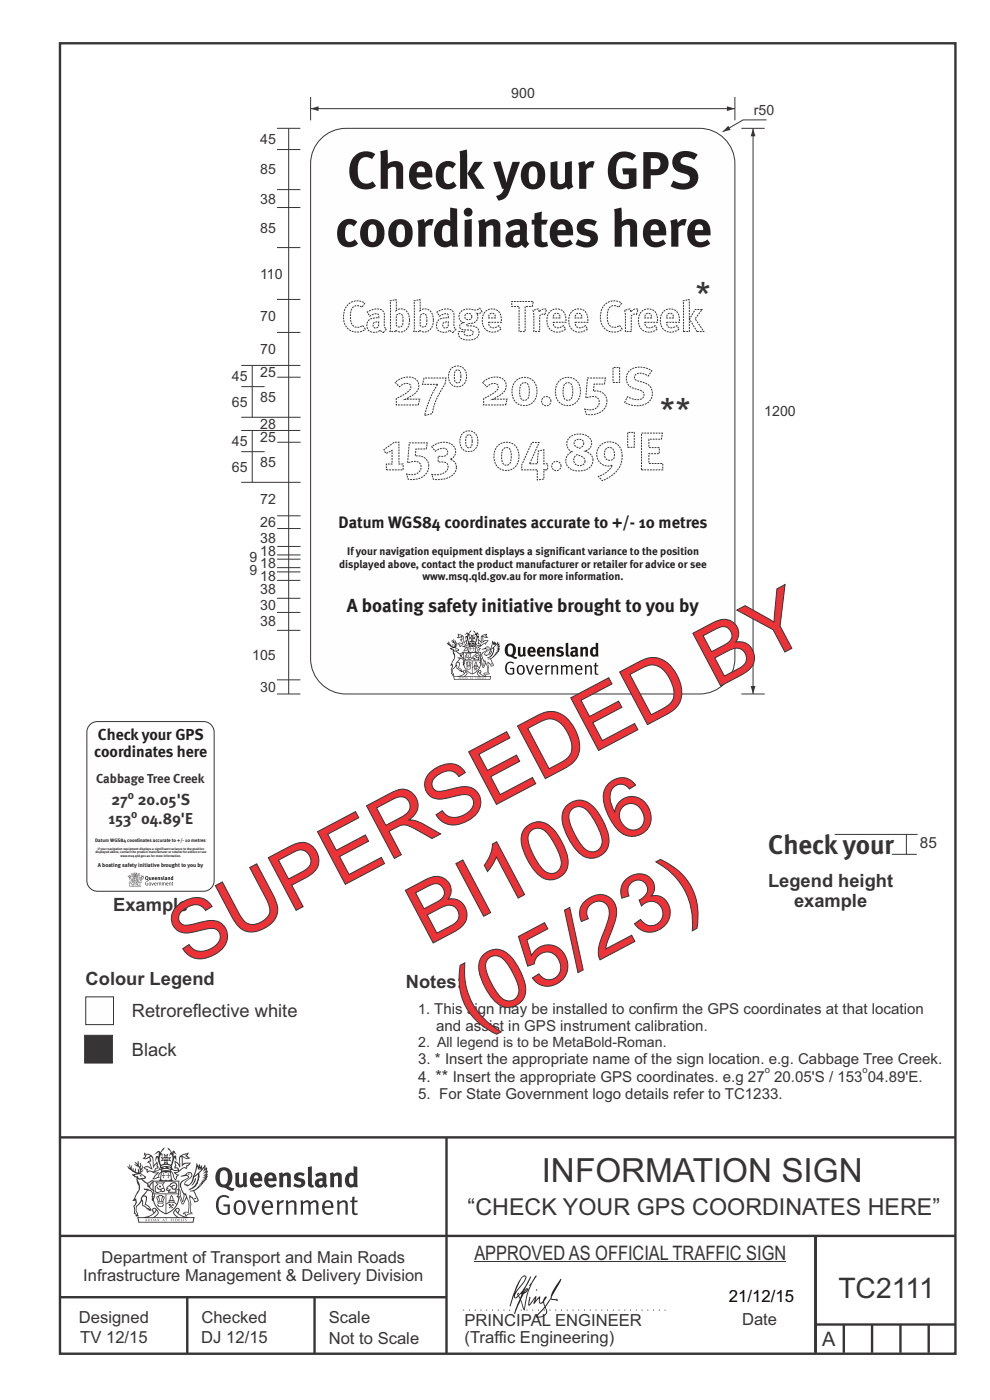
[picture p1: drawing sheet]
<svg xmlns="http://www.w3.org/2000/svg" width="210mm" height="297mm" viewBox="0 0 210 297" stroke-linecap="round" stroke-linejoin="round" font-family="sans-serif">
<defs><g id="words">
<g font-size="17.6" fill="#ed3237">
<text x="90.7" y="200.6" transform="rotate(-28 90.7 200.6)">BI1006</text>
<text x="40" y="205.2" transform="rotate(-28 40 205.2)">SUPERSEDED BY</text>
<text x="100" y="218.1" transform="rotate(-28 100 218.1)">(05/23)</text>
</g>
<g font-size="11.2" fill="#231f20">
<text x="73.6" y="40.1">Checkyour GPS</text>
<text x="71.1" y="52.3">coordinates here</text>
</g>
<g font-size="11.2" fill="#373435">
<text x="83.4" y="85.9">27</text>
<text x="101.9" y="85.9">20.05'S</text>
<text x="81.2" y="99.7">153</text>
<text x="104.3" y="99.7">04.89'E</text>
</g>
<text font-size="9.2" fill="#373435" x="72.5" y="70.3">Cabbage Tree Creek</text>
<g font-size="8.5" fill="#373435">
<text x="147.5" y="65.9">*</text>
<text x="140" y="90.6">**</text>
</g>
<g font-size="8.3" fill="#373435">
<text x="94.9" y="82">o</text>
<text x="97.3" y="95.7">o</text>
</g>
<text font-size="7.1" fill="#373435" x="114.9" y="250.7">INFORMATION SIGN</text>
<text font-size="6" fill="#373435" x="177.8" y="275.3">TC2111</text>
<text font-size="5.7" fill="#373435" x="163" y="181.2">Checkyour</text>
<text font-size="4.9" fill="#373435" x="99.2" y="257.8">“CHECK YOUR GPS COORDINATES HERE”</text>
<g font-size="4.2" fill="#373435">
<text x="100.6" y="267.2">APPROVED AS OFFICIAL TRAFFIC SIGN</text>
<text x="174.4" y="285.6">A</text>
</g>
<text font-size="4" fill="#231f20" x="73.5" y="129.9">A boating safety initiative brought to you by</text>
<g font-size="3.9" fill="#373435">
<text x="162.9" y="188.1">Legend height</text>
<text x="24" y="193.3">Example</text>
<text x="168.4" y="192.5">example</text>
<text x="18.2" y="209">Colour Legend</text>
<text x="86.1" y="209.7">Notes:</text>
<text x="28" y="215.8">Retroreflective white</text>
<text x="28" y="223.9">Black</text>
</g>
<text font-size="3.6" x="154.6" y="276.2">21/12/15</text>
<text font-size="3.5" fill="#231f20" x="71.8" y="112.1">Datum WGS84 coordinates accurate to +/- 10 metres</text>
<g font-size="3.5" fill="#373435">
<text x="21.6" y="267.9">Department of Transport and Main Roads</text>
<text x="17.7" y="271.8">Infrastructure Management &amp; Delivery Division</text>
<text x="16.7" y="280.6">Designed</text>
<text x="42.7" y="280.6">Checked</text>
<text x="69.7" y="280.6">Scale</text>
<text x="98.5" y="281.3">PRINCIPAL ENGINEER</text>
<text x="157.4" y="281.2">Date</text>
<text x="17" y="284.8">TV 12/15</text>
<text x="42.7" y="284.8">DJ 12/15</text>
<text x="69.7" y="285.2">Not to Scale</text>
<text x="98.5" y="284.8">(Traffic Engineering)</text>
</g>
<g font-size="3.4" fill="#231f20">
<text x="20" y="160.6">coordinates here</text>
<text x="20.8" y="156.9">Checkyour GPS</text>
</g>
<g font-size="3.4" fill="#373435">
<text x="23.7" y="170.7">27</text>
<text x="29.2" y="170.7">20.05'S</text>
<text x="23" y="174.8">153</text>
<text x="30" y="174.8">04.89'E</text>
</g>
<g font-size="3.2" fill="#373435">
<text x="195.1" y="180">85</text>
<text x="92.5" y="218.8">and assist in GPS instrument calibration.</text>
<text x="88.7" y="225.7">3. * Insert the appropriate name of the sign location. e.g. Cabbage Tree Creek.</text>
<text x="88.7" y="233.2">5. For State Government logo details refer to TC1233.</text>
<text x="88.7" y="229.5">4. ** Insert the appropriate GPS coordinates. e.g 27</text>
<text x="164.2" y="229.5">20.05'S / 153</text>
<text x="184.1" y="229.5">04.89'E.</text>
</g>
<g font-size="3" fill="#373435">
<text x="108.5" y="20.8">900</text>
<text x="159.9" y="24.5">r50</text>
<text x="55.2" y="30.5">45</text>
<text x="55.2" y="36.9">85</text>
<text x="55.2" y="43.2">38</text>
<text x="55.2" y="49.3">85</text>
<text x="55.2" y="59.1">110</text>
<text x="55.2" y="68.1">70</text>
<text x="55.2" y="75.1">70</text>
<text x="49.2" y="80.8">45</text>
<text x="55.2" y="80">25</text>
<text x="49.2" y="86.3">65</text>
<text x="55.2" y="85.3">85</text>
<text x="162.1" y="88.3">1200</text>
<text x="49.2" y="94.6">45</text>
<text x="55.2" y="93.8">25</text>
<text x="55.2" y="91">28</text>
<text x="49.2" y="100.1">65</text>
<text x="55.2" y="99.1">85</text>
<text x="55.2" y="106.9">72</text>
<text x="55.2" y="111.9">26</text>
<text x="52.9" y="119.2">9</text>
<text x="55.2" y="117.9">18</text>
<text x="55.2" y="115.1">38</text>
<text x="52.9" y="121.9">9</text>
<text x="55.2" y="123.3">18</text>
<text x="55.2" y="120.6">18</text>
<text x="55.2" y="129.5">30</text>
<text x="55.2" y="126.1">38</text>
<text x="55.2" y="132.9">38</text>
<text x="53.5" y="140">105</text>
<text x="55.2" y="146.8">30</text>
<text x="88.7" y="215.2">1. This sign may be installed to confirm the GPS coordinates at that location</text>
<text x="88.7" y="222.2">2. All legend is to be MetaBold-Roman.</text>
</g>
<text font-size="2.8" fill="#373435" x="20.4" y="166">Cabbage Tree Creek</text>
<g font-size="2.5" fill="#373435">
<text x="27.1" y="169.5">o</text>
<text x="27.8" y="173.6">o</text>
</g>
<g font-size="2.3" fill="#231f20">
<text x="73.6" y="117.7">Ifyour navigation equipment displays a significant variance to the position</text>
<text x="71.9" y="120.4">displayed above, contact the product manufacturer or retailer for advice or see</text>
<text x="89.6" y="123.1">www.msq.qld.gov.au for more information.</text>
</g>
<g font-size="2" fill="#373435">
<text x="162.2" y="227.5">o</text>
<text x="183" y="227.5">o</text>
</g>
<text font-size="1.2" fill="#231f20" x="20.7" y="183.9">A boating safety initiative brought to you by</text>
<text font-size="1.1" fill="#231f20" x="20.2" y="178.5">Datum WGS84 coordinates accurate to +/- 10 metres</text>
<g font-size=".7" fill="#231f20">
<text x="20.2" y="181">displayed above, contact the product manufacturer or retailer for advice or see</text>
<text x="20.8" y="180.2">If your navigation equipment displays a significant variance to the position</text>
<text x="25.5" y="181.8">www.msq.qld.gov.au for more information.</text>
</g>
</g></defs>
<g fill="none" stroke="#373435" stroke-width=".51">
<path d="M12.7 9.2h190v278h-190zM12.7 241.3h190M94.7 241.4v45.8M12.7 275.2h82M12.7 262.2h190.1M39.7 275.2v12M66.7 275.2v12M173 262.1v24.9M173 281h29.7M179 281v6M185 281v6M191 281v6"/>
<path d="M197 281v6"/>
</g>
<path d="M100.6 267.7h66.2" fill="none" stroke="#373435" stroke-width=".21"/>
<g fill="#373435">
<path d="M47 248.4a2.55 2.55 0 0 0 0 2.7l.3 .2a.81 .81 0 0 0 1-1v-.5a1.04 1.04 0 0 0-1.1-1.5zM46.3 248.1a1.82 1.82 0 0 1 2.1-.2 1.82 1.82 0 0 1 .9 1.8 2.29 2.29 0 0 1-.8 2l.7 .3h.5l-.2 .6a2.87 2.87 0 0 1-2-.7 2.12 2.12 0 0 1-1.7-3.1z" fill-rule="evenodd"/>
<path d="M49.9 248.9l.8-.2v2a.46 .46 0 0 0 .3 .6 .46 .46 0 0 0 .6-.3v-2.1l.7-.2v2.4l.2 .5-.5 .3-.3-.3a1.02 1.02 0 0 1-1.2 .3 1.02 1.02 0 0 1-.6-1.1z" fill-rule="evenodd"/>
<path d="M54 249.5l-.1 .5h.9a.49 .49 0 0 0-.2-.6 .49 .49 0 0 0-.6 .1zM53.4 249.1a1.34 1.34 0 0 1 1.6-.2 1.34 1.34 0 0 1 .6 1.5v.2h-1.7a.77 .77 0 0 0 .5 .8 .77 .77 0 0 0 .9-.4l.3 .5a1.59 1.59 0 0 1-2 .2 1.59 1.59 0 0 1-.5-2.1z" fill-rule="evenodd"/>
<path d="M57 249.5l-.1 .5h1a.49 .49 0 0 0-.2-.6 .49 .49 0 0 0-.7 .1zM56.4 249.1a1.34 1.34 0 0 1 1.6-.2 1.34 1.34 0 0 1 .7 1.5v.2h-1.8a.77 .77 0 0 0 .5 .8 .77 .77 0 0 0 .9-.4l.4 .5a1.59 1.59 0 0 1-2.1 .2 1.59 1.59 0 0 1-.5-2.1z" fill-rule="evenodd"/>
<path d="M59.2 248.9l.7-.2 .1 .4a.95 .95 0 0 1 1-.3 .95 .95 0 0 1 .7 .8v2.3h-.8v-2.3a.46 .46 0 0 0-.8 .1v2.2h-.8z" fill-rule="evenodd"/>
<path d="M62.6 249.1a1.75 1.75 0 0 1 2-.1l-.2 .5-.6-.2a.43 .43 0 0 0-.6 .3l.4 .3a1.04 1.04 0 0 1 1.2 1.1 1.04 1.04 0 0 1-1.4 1l-1.2-.4 .3-.6 1 .4 .4-.4a.88 .88 0 0 0-1-.5l-.4-.2-.1-.4z" fill-rule="evenodd"/>
<path d="M65.3 247.6l.8-.2 .1 3.8 .3 .2 .1 .4a.88 .88 0 0 1-1 0 .88 .88 0 0 1-.3-1z" fill-rule="evenodd"/>
<path d="M67.8 250.6a.43 .43 0 0 0-.1 .7 .43 .43 0 0 0 .7-.1v-.7zM66.8 249.1a1.7 1.7 0 0 1 2.4 .1v1.9l.3 .4-.4 .5-.5-.4a1.03 1.03 0 0 1-1.7-.1 1.03 1.03 0 0 1 .8-1.5h.7v-.4a.8 .8 0 0 0-1.2 .1z" fill-rule="evenodd"/>
<path d="M70 248.9l.7-.2 .1 .4a.95 .95 0 0 1 1-.3 .95 .95 0 0 1 .7 .8v2.3h-.8v-2.3a.46 .46 0 0 0-.8 .1v2.2h-.8z" fill-rule="evenodd"/>
<path d="M74.3 249.5a1.48 1.48 0 0 0 0 1.7h.5l.2-.1v-1.5l-.3-.2zM75 247.4l.8 .1 .1 4.4h-.7l-.1-.2a1.26 1.26 0 0 1-1.4 0 1.26 1.26 0 0 1-.5-1.3 1.29 1.29 0 0 1 .4-1.4 1.29 1.29 0 0 1 1.4-.1z" fill-rule="evenodd"/>
<path d="M46.4 253.9a1.72 1.72 0 0 1 2.3 0l-.3 .3a1.24 1.24 0 0 0-1.4-.2 1.24 1.24 0 0 0-.6 1.4 1.49 1.49 0 0 0 1.2 1.9l.7-.1v-1.3h-.8l-.1-.4h1.3v1.9a1.93 1.93 0 0 1-2.2 0 1.93 1.93 0 0 1-.7-2.2l.2-.8z" fill-rule="evenodd"/>
<path d="M50.4 255.1a1.65 1.65 0 0 0 .2 2.2 .99 .99 0 0 0 1-1.4 .78 .78 0 0 0-.4-.8 .78 .78 0 0 0-.8 0zM50 254.9a1.33 1.33 0 0 1 1.6-.1 1.33 1.33 0 0 1 .5 1.4 1.31 1.31 0 0 1-1.3 1.6 1.31 1.31 0 0 1-1.2-1.6v-.6z" fill-rule="evenodd"/>
<path d="M52.5 254.7l.4-.1 .9 2.6 .8-2.5h.5l-1.1 3h-.5z" fill-rule="evenodd"/>
<path d="M56.3 255.2l-.2 .7h1.3a.7 .7 0 0 0-.3-.8 .7 .7 0 0 0-.8 .1zM55.9 255a1.22 1.22 0 0 1 1.5-.2 1.22 1.22 0 0 1 .5 1.5h-1.8a.93 .93 0 0 0 .5 1 .93 .93 0 0 0 1.1-.2l.2 .3a1.43 1.43 0 0 1-1.8 .1 1.43 1.43 0 0 1-.6-1.7z" fill-rule="evenodd"/>
<path d="M58.7 254.7l.4-.1 .1 .5 .4-.4 .6-.1-.2 .5a.66 .66 0 0 0-.8 .7v1.9h-.4z" fill-rule="evenodd"/>
<path d="M60.6 254.7l.4-.1 .1 .5a.94 .94 0 0 1 1-.5 .94 .94 0 0 1 .8 .8v2.3h-.5l-.1-2.5a.81 .81 0 0 0-1.2 .3v2.2h-.4z" fill-rule="evenodd"/>
<path d="M63.7 254.7l.5-.1 .1 .5 .4-.3a.78 .78 0 0 1 1.1 .3 .9 .9 0 0 1 1-.5 .9 .9 0 0 1 .8 .8v2.3h-.5l-.1-2.5a.67 .67 0 0 0-1.1 .3v2.2h-.5v-2.4l-.4-.3-.7 .4v2.3h-.5z" fill-rule="evenodd"/>
<path d="M69 255.2l-.1 .7h1.3a.7 .7 0 0 0-.3-.8 .7 .7 0 0 0-.9 .1zM68.7 255a1.22 1.22 0 0 1 1.5-.2 1.22 1.22 0 0 1 .5 1.5h-1.8a.93 .93 0 0 0 .4 1 .93 .93 0 0 0 1.2-.2l.1 .3a1.44 1.44 0 0 1-1.7 .1 1.44 1.44 0 0 1-.6-1.7z" fill-rule="evenodd"/>
<path d="M71.4 254.7l.5-.1 .1 .5a.94 .94 0 0 1 1-.5 .94 .94 0 0 1 .8 .8v2.3h-.5l-.1-2.5a.81 .81 0 0 0-1.2 .3v2.2h-.4z" fill-rule="evenodd"/>
<path d="M74.7 253.9l.5-.1v.9h.7l-.1 .3h-.6v2.2l.1 .2h.5l.1 .3a.75 .75 0 0 1-1.2-.6v-2.1h-.4v-.3h.4z" fill-rule="evenodd"/>
<path d="M30.8 244.9l1.1 .3-.9 .5h-.4l.6-.5zM31.8 245.4h.2a2.44 2.44 0 0 1 .4 1.9l.1 .5 .7-1-.1 .6 .3 .3a.57 .57 0 0 0-.6 .7l-1-.1-.5 .2 .2-.5-.8-.3 .7-.1 .9 .5 .1-.1-.6-1.3-.2-.2h.5zM30.7 244.4l-.1 .5 .2 .4-.6 .4a1.04 1.04 0 0 0 1.4-.1l.2 .6-.3 .1-.2 .4a.94 .94 0 0 1 .8 1.1l-.2-.1a1.16 1.16 0 0 0-1.5-.1l.3 .4 .4 .2 .1 .5 .2 .1 .1-.2a.94 .94 0 0 1 1.1 .2l.8 .1-1.2 1.2a1.13 1.13 0 0 0 1.2-.2l.4-.1-.1-.4 .5-.8a.83 .83 0 0 0-.6 1.1l-.3-.1-.7 .4 1.1-1.4-.5 .1-.5-.1 1.3-.5-.1-.1-.9 .4v-.3l.2-.2 .3 .1 .1-.3-.2-.4v-.6l-.1-.4-.7 1v-.7a1.42 1.42 0 0 0-1.6-1.8z" fill-rule="evenodd"/>
<path d="M38.5 245.2l.5-.2 .7-.1-.6 .3 .8 .5h-.3zM38.3 245.5l.2-.1 .1 2a1.69 1.69 0 0 1 1.6-.6l-.8 .5 .1 .5a1.1 1.1 0 0 0-1.5 .6l-.1-.5-.2-.2h-.5l.3-.4-.3-.7a1.42 1.42 0 0 1 .8 1.1l.2-.1zM37.1 246.2l.1 1-.2 .3 .1 .4h.5l.1 .2a.96 .96 0 0 1-1.1-.1l-.1 .1a1.06 1.06 0 0 0 1.3 .2v.1a.72 .72 0 0 1-1 .2l.3 .5 .6 .2-.4 .2-.1 .6-.2-.3-.4-1.1-.4-.4 .4 .9a1.54 1.54 0 0 0 .7 1.2l.2-.3a.58 .58 0 0 1 .4-.8l.2-.1h-.3l-.5-.3 .9-.5a.93 .93 0 0 1 1.2-.5v.2l.2-.2 .1-.5a.99 .99 0 0 0 .7-.8l-1.3 .1-.3 .2-.1-1.4 .9 .4 .9-.3h-.4l-.5-.4 .4-.7-.6 .2a1.46 1.46 0 0 0-1.4 2.1v.4l-.2-.4z" fill-rule="evenodd"/>
<path d="M35.6 248.9l.2 .1-.1 .3 .4 .1h-.4v.6l-.1-.6h-.3l.3-.1z" fill-rule="evenodd"/>
<path d="M34.6 248.9l.2 .1v.3l.3 .1h-.3l-.1 .6v-.6h-.4l.4-.1z" fill-rule="evenodd"/>
<path d="M34.3 248.8a.57 .57 0 0 1 .9 .2 .57 .57 0 0 1 .9-.2l.2 1.4h-.2a.57 .57 0 0 1-.9 0 .69 .69 0 0 1-1.1 0zM34.2 248.1l-.3 2.1-.2 .4h3l-.2-.4-.3-2.1h-.2v.2l-.8-.1-.8 .1v-.2z" fill-rule="evenodd"/>
<path d="M34.2 252.4a.3 .3 0 0 0 .6 0 .3 .3 0 0 0-.6 0zM33.3 250.9l.3 .3-.3 .4a.79 .79 0 0 0 0 1.3l.8-.2-.1-.3a.55 .55 0 0 1-.7-.6l.1-.1 .2 .3 .3 .2 .8-.2-.4-.7 .4-.4-.7 .2zM33 250.7l1.1 .2 .9-.2-.4 .6 .4 1.2a.56 .56 0 0 1-.8 .3l-.2 .1a.73 .73 0 0 1-.9 .1 .73 .73 0 0 1-.3-1v-.4l.6-.4z" fill-rule="evenodd"/>
<path d="M35.6 251.8l.7-.4a.58 .58 0 0 1 1-.1 .58 .58 0 0 1-.4 .9l-.3-.3a.43 .43 0 0 1 .6-.4 .57 .57 0 0 0-.8 .2l-.2-.1-.3 .1 .4 .2a.55 .55 0 0 0 .9 .4v.5h-1.3l.3-.4-.1-.1-.6 .1 .2-.3-.2-.1zM35.4 251.8l-.1 .2a.39 .39 0 0 0 .2 .6h.3l-.2 .4h1.9l-.1-.8a.86 .86 0 0 0-.1-1.3 .86 .86 0 0 0-1.3 .4z" fill-rule="evenodd"/>
<path d="M36 254.8h.8v.2h-.8zM36.4 253.8l.2 .8h-.4zM36.4 253.5l-.3 .5-.1 .6h-.2v.4l-.7 .4 .2 .1a1.48 1.48 0 0 1 2.1 .2l.2-.1-.6-.5v-.5h-.2l-.1-.6z" fill-rule="evenodd"/>
<path d="M35.8 255.4l.4 .1 .1 .3 .3-.2-.2-.2a.38 .38 0 0 1 .5 .5l-.2-.2-.3 .2 .3 .2-.3 .3-.1-.4-.4 .4-.1-.2 .4-.3-.1-.1-.2 .1z" fill-rule="evenodd"/>
<path d="M34.5 254h.2v.2l-.2 .6h-.2zM33.6 255.3h.9v.2a.55 .55 0 0 1-.8 .4v-.2l-.2-.1zM33.4 254h.2l.2 .8h-.2zM33.6 255l.8-.1 .1 .2h-.8zM33.8 253.7h.5l-.2 1.1h-.1zM33.3 253.8l-.1 .3 .3 1.1a.48 .48 0 0 0-.1 .6 .48 .48 0 0 0 .5 .2h.5a.49 .49 0 0 0 .2-.8l.3-1.1-.1-.3a1.42 1.42 0 0 0-1.5 0z" fill-rule="evenodd"/>
<path d="M33.7 251.5l.4 .1 .1 .3h-.3z" fill-rule="evenodd"/>
<path d="M41.3 250.1l.3-.2-.2 .8-.6 .8h-.2l.5-.7z" fill-rule="evenodd"/>
<path d="M39.7 249l.3-.2 .5 .2a.88 .88 0 0 1-.6 1.1 1.22 1.22 0 0 0-.8 1.3l.5 .2a.72 .72 0 0 0 .9-.4l.5-.8 .2-.6 .8-.6v.2a2.85 2.85 0 0 1-2 2.9l.1 .1a2.13 2.13 0 0 0 1.9-1.5v-.3a2.01 2.01 0 0 0 .3-1.7l1.1-1.3-.4 1 .7-.5-.7 1 .8-.4-.8 .8 .7-.2-.9 .6 .8-.1-.8 .4h.7l-.8 .3 .3 .2h-.4l.2 .3h-.4l.2 .3h-.4l.1 .2h-.1a2.16 2.16 0 0 1-2 1.1l.1 .2 .4-.1a.76 .76 0 0 1 .7 .8l.5 1.2-.6 .2a1.45 1.45 0 0 0-1.1-1.3l.2 1.8-.1 1.8 .4 .3a1.07 1.07 0 0 0-1.2 .4v-.3l-.5-.2a.87 .87 0 0 1 1.1-.1v-.7a4.4 4.4 0 0 0-.6-3.1l-.1-.3h-.2a2.16 2.16 0 0 1-.7-2.2l.3-.4 1.2-.7a.55 .55 0 0 0-.4-.8zM37.8 252.4a.76 .76 0 0 1 .3 1.1l.6 1.6 .4-1.7 .2 .1a.61 .61 0 0 1-.1 .9l-.3 .8-.2 .1-.7-1.6-.3 .1a1.18 1.18 0 0 0 .1-1.4zM41.8 247.5l.2 .7 .3-.5v.6l.4-.5a1.9 1.9 0 0 1-1.2 1.4l-.3 .3zM38.2 249.6l1.4-.2 .2 .2v.3l-.5 .2a1.26 1.26 0 0 0-.9 1.9l.2 .7a1.84 1.84 0 0 1 .1 2.1l-.4-1.4a.96 .96 0 0 0-.4-1.2l-.4 .2a.78 .78 0 0 1 0 1.3l.1 .3h.4l.4 1.1a.38 .38 0 0 0 .2 .4 .38 .38 0 0 0 .4-.1l.6-1.2a2.94 2.94 0 0 1 .4 2.5l-.1 .4h-.8l-.3 .4v.2l.4-.1 .1 .4 .2 .1a1.02 1.02 0 0 1 1.3-.5v-.4l-.3-.1 .1-1.8-.3-1.3h.1a1.14 1.14 0 0 1 .8 1 .63 .63 0 0 0 .8-.2 .63 .63 0 0 0-.2-.9l-.6-1.2 .9-.6 .2-.4h.3l-.1-.2h.4l-.1-.3h.3l-.1-.3 .5-.1-.2-.2 .6-.4v-.2h-.2l.4-.5h-.3l.3-.5-.4 .1 .4-.5v-.3l-.3 .2 .2-.7-.1-.2-.4 .3v-.8l-.6 .8-.2-.8-.2 .5-.3-.7-.1 .6-.5-.8-.1 1.4-.6 1.8a1.81 1.81 0 0 1-1 1.5l-.6-.2a1.75 1.75 0 0 1 1.1-1.2 .75 .75 0 0 0 .1-1.3 .75 .75 0 0 0-1.2 .4z" fill-rule="evenodd"/>
<path d="M41.2 254.1h.3l.2 .2-.4 .1z" fill-rule="evenodd"/>
<path d="M29.4 258.4h11.6l-.1 .8h-11.4zM31.3 258.2l.5-.1a2.48 2.48 0 0 0 1.4-1.3l.3 .5-.5 .6-.5 .3zM32.5 256.6l.3-.2 .2 .1-.3 .7zM37.2 256.8a2.65 2.65 0 0 0 1.8 1.4h-1.1l-.5-.3-.5-.6zM37.4 256.5l.2-.1 .3 .2-.3 .6zM29.2 258.2l.1 1.2h11.8l.2-1.1-.2-.1a4.1 4.1 0 0 1-3.3-.9l.3-.4-.1-.6a1.06 1.06 0 0 0-1.3 1l.2 .4 .6 .5h-4.7l.3-.1a.84 .84 0 0 0 .6-.8 .84 .84 0 0 0-.5-.8l-.3-.2h-.5l-.1 .6 .3 .4a4.2 4.2 0 0 1-3.4 .9z" fill-rule="evenodd"/>
<path d="M31 258.7l.1 .2h-.2zM31 258.5l-.3 .6 .4-.2 .2 .2z" fill-rule="evenodd"/>
<path d="M31.3 258.6h.3v.4a.25 .25 0 0 0 .2-.1 .25 .25 0 0 0-.1-.3h.1a.29 .29 0 0 1 0 .4 .29 .29 0 0 1-.4 0 .29 .29 0 0 1 0-.4z" fill-rule="evenodd"/>
<path d="M32.2 258.6a.22 .22 0 0 1 .3 .2 .22 .22 0 0 1-.3 .2zM32 258.6l.1 .4a.33 .33 0 0 0 .4 0 .33 .33 0 0 0 0-.4 .33 .33 0 0 0-.5 0z" fill-rule="evenodd"/>
<path d="M32.9 258.7l.1 .2h-.2zM32.9 258.5l-.2 .6 .3-.2 .2 .2z" fill-rule="evenodd"/>
<path d="M33.3 258.6h.2l.1 .1 .2-.1-.2 .2 .2 .3-.3-.3-.1 .3h-.1l.2-.3z" fill-rule="evenodd"/>
<path d="M34.7 258.7l.1 .2h-.2zM34.7 258.5l-.3 .6 .4-.2 .2 .2z" fill-rule="evenodd"/>
<path d="M35 258.5h.5l-.2 .1v.5h-.2l.1-.5z" fill-rule="evenodd"/>
<path d="M36.2 258.6l.3-.1-.1 .1v.2h.1h-.1v.3h-.2z" fill-rule="evenodd"/>
<path d="M36.7 258.6h.2v.5h-.2z" fill-rule="evenodd"/>
<path d="M37.3 258.6a.22 .22 0 0 1 .3 .2 .22 .22 0 0 1-.3 .2zM37.1 258.6v.4a.33 .33 0 0 0 .5 0 .33 .33 0 0 0 0-.4 .33 .33 0 0 0-.5 0z" fill-rule="evenodd"/>
<path d="M37.8 258.6l.4-.1-.2 .1v.2h.1h-.1v.2l.2 .1h-.4z" fill-rule="evenodd"/>
<path d="M38.4 258.6h.2l-.1 .4 .2 .1h-.3z" fill-rule="evenodd"/>
<path d="M38.9 258.6h.2v.5h-.2z" fill-rule="evenodd"/>
<path d="M39.3 258.6h.2h-.1l.2 .3-.2 .2-.1-.1v-.1l.2 .1z" fill-rule="evenodd"/>
<path d="M34.2 247.4a1.51 1.51 0 0 1 2 .2 2.67 2.67 0 0 0-2.1 0zM35.7 247.6l.4 .1 .1 .3-.4-.1zM34.6 247.6h.5l.1 .2h-.4zM34 247.8l.3 .2h-.3zM34.9 246.9l.3-.2 .3 .2zM34.9 245.6l.2 .1v.3h-.2zM35 245.1l.2 .2 .2-.2-.1 .3h-.2zM35.1 246.3h.2l.1 .4-.2-.2-.2 .2zM35.3 245.7l.2-.1v.4h-.2zM34.4 245.7h.3l.1 .3-.4 .1 .2-.2zM35.7 245.7h.3l-.2 .2 .2 .2-.4-.1zM32.7 244.9l1-.5-.1 1-.2-.2-.3 .2-.3 1.1 .5-1 .3 .9a1.84 1.84 0 0 1 .2 1.7l.4 .1a2.48 2.48 0 0 1 2.2 0l.2-.2-.2-.7 .7-1.8 .4 .7-.2-1-.2-.1-.2 .3v-.9l.6 .4-.6-.8-.3 .1-.1 .4-.5-.9-.5-.3 .2 .5 .6 .5-.5 .8 .4-.4a2.06 2.06 0 0 1 0 2.3l-.5-.2-.2-.6 .1-.1 .8 .2-.4-.5 .4-.5-.7 .2-.2-.2 .2-.7-.5 .4-.5-.4 .2 .7-.2 .2-.7-.2 .4 .5-.4 .5 .8-.2 .1 .1-.2 .6-.5 .2a2.02 2.02 0 0 1 0-2.2l.3 .5-.1-.7-.3-.1 .8-1.2-.4 .3-.5 .8-.2-.3a.8 .8 0 0 0-.8 .5z" fill-rule="evenodd"/>
<path d="M29.2 250.1l.3 .1a.61 .61 0 0 1 .8 .4l.3 .2a.8 .8 0 0 1 .6 1l.4 .1 .5 .5a1 1 0 0 1 .5 1.1l-.1 .7v-.5h-.1a.96 .96 0 0 0-.8-1.3l-.2-.2h-.7l-.1-.1-.1 .1 .1 .3h.6l-1.2 1.3-.2 1-.4 .6a1.33 1.33 0 0 0-.5 1.8l.2 .5a1.26 1.26 0 0 1-.5-1.5l-.1-.3a1.56 1.56 0 0 0 .4-1.7l-.3 .2 .2-.5a3.2 3.2 0 0 0 .7-3zM30.4 253.9h.4a2.06 2.06 0 0 1-.1 1.6l.7 .5 .4 .4-.6-.1-.8-.6-.1-.9a.51 .51 0 0 1 .1-.9zM28.6 249.3a1.52 1.52 0 0 1 2.1 .5l-1.1 .2-.2-.1-.1-.4h-.5zM27.5 247v.8l-.3-.4h-.1a3.1 3.1 0 0 0 1.9 1.6l-1 .1 .5 .6 .5 .1 .1 1.1a1.84 1.84 0 0 1-.3 2.5l-.4 .9-.3 .4 .2 .1 .4-.1 .1 .4-.2 .5-.3 .2 .1 1.7h.2l.3 .5 .1 .1 .4-.1-.1-.5a1.3 1.3 0 0 1-.1-1.7l.9-1 .1 1.1 .6 .2 .5 .5 .1-.1 .2 .3h.5a1.85 1.85 0 0 0-1.2-1.4l.1-.3a1.39 1.39 0 0 0 0-1.4l-.5-.1 .5-.5a.66 .66 0 0 1 .9-.4 .66 .66 0 0 1 .3 .9l-.1 .4 .2-.1v.2l-.1 .3 .2 .5 .1-.3a2.24 2.24 0 0 0 .1-2.2 .73 .73 0 0 1-.7-.7 .73 .73 0 0 1 .6-.7v-.2a.94 .94 0 0 0-.9 .8 .48 .48 0 0 1-.1-.6 .48 .48 0 0 1 .5-.2l.5-.3a.51 .51 0 0 0-.8 .2l-.5 .2-1-.8h.6l.2-.5-1.2-.7 .5-.5v-.3l-.5 .4 .1-.2a.69 .69 0 0 0 .2-1v.4l-.2 .3v-1.1l-.3-.2 .1 .6-.1 .2-.4-1.3v.7l-.6-.4 .5 .7-.6-.2 .3 .3a1 1 0 0 1 .7 1.4l-.2-.8v.9l-.5-.2v-.8l-.2 .7-.2-.1-.1-.6-.2 .4-.2-.2 .1-.7-.2 .5z" fill-rule="evenodd"/>
<path d="M29.6 249.4l.2-.1 .3 .2z" fill-rule="evenodd"/>
<path d="M32.4 250.5h5.6v2l-.2-.1v-1.7h-5.2v2.5h5.2v-.8l.1 .2-.1 1.1v-.3h-2.5v4a4.1 4.1 0 0 0 2.6-3.6l.1-.1a4 4 0 0 1-2.8 3.9 4.2 4.2 0 0 1-2.8-4.7l.1 1.2 .1-.1a3.8 3.8 0 0 0 2.5 3.4v-4h-2.5l-.2-.9z" fill-rule="evenodd"/>
<circle cx="40" cy="249.1" r=".17"/>
</g>
<path d="M18.2 211.5h5.9v5.9h-5.9z" fill-rule="evenodd" fill="#fefefe" stroke="#373435" stroke-width=".21"/>
<path d="M18 219.6h5.8v5.9h-5.8z" fill-rule="evenodd" fill="#373435" stroke="#373435" stroke-width=".21"/>
<path d="M98.3 277.9h43.3" fill="none" stroke="#373435" stroke-width=".21" stroke-dasharray=".2 1" stroke-linecap="butt"/>
<g fill="#252726">
<path d="M111.6 273.7l.2-.2-.5 .7zM110.4 274.5l.3 .1-.3 .7-.3-.4zM110.9 270.9l.5-.1a9.3 9.3 0 0 1-2 3.2l-.1 .2 1-2.5zM110.6 271a14.7 14.7 0 0 0-2.2 4.9l-.3 1.2 .1 .1 .8-2.4a.42 .42 0 0 0 .2 .7 .42 .42 0 0 0 .6-.3l.2-.2 .2 .6-1.1 3.1h.2l1.1-2.8 .6 1.9 .2 .2 .2-.5a13.5 13.5 0 0 1 2-6.2l.5-.5-.2-.2-1.6 2.1 .4-.1a14.9 14.9 0 0 0-1.3 5.1l-.4-1.2a1.39 1.39 0 0 1 .2-1.8l.1-.2a.92 .92 0 0 0 .8-1.2 .75 .75 0 0 0-.7 .7l-.2 .2 1.6-3.4h-.1l-.4 .7a10.5 10.5 0 0 1-2.2 3.2l.2-.4a.32 .32 0 0 0-.4 .2 .32 .32 0 0 0 .1 .4l-.5 .4a3.2 3.2 0 0 1 1.1-2.3l.5-.6a2.49 2.49 0 0 0 .7-1.6l-.3-.2z" fill-rule="evenodd"/>
<path d="M115.6 277.5a1.15 1.15 0 0 1 .1 1.3 1.15 1.15 0 0 1-1.2 .5h-.5zM112.3 275.1l-.3 1.7 .3 .2 1.2-1.5-.3 1.1 1.1-1.2a.94 .94 0 0 0 .4 1.2l.5-.3 .3 .9-1.2 1.3a.98 .98 0 0 0-.5 1 1.9 1.9 0 0 0 2.3-1.3l-.1-.3a1.02 1.02 0 0 1 .3-1.4l.5-.9 1.5 .3-.2-.5v.3l-1.1-.2v-.2l2-3.6 .1-.3-.1-.1-1.8 2.7a6.6 6.6 0 0 1-1.5 3l-.2-.2a1.01 1.01 0 0 1 .4-1.4l.1-.2-.3-.2-.3 .5-.2 .5-.5 .4-.2-.4 .1-.9-.2-.1-.8 .9 .2-.9h-.1l-1.4 1.7 .2-1.4v-.1z" fill-rule="evenodd"/>
<path d="M113.7 273.5l.3 .3h-.3z" fill-rule="evenodd"/>
</g>
<path d="M177.1 177h17.5M192.3 177v4.2M189.2 181.2h5.3" fill="none" stroke="#373435" stroke-width=".21"/>
<path d="M67.7 29.8a7.5 7.5 0 0 1 5.7-2.6h75a7.5 7.5 0 0 1 7.5 7.5v105a7.5 7.5 0 0 1-7.5 7.5h-75a7.5 7.5 0 0 1-7.5-7.5v-105a7.5 7.5 0 0 1 1.8-4.9z" fill-rule="evenodd" fill="#fefefe" stroke="#373435" stroke-width=".21"/>
<path d="M65.9 20.6v4.9M65.9 23.1h90M155.9 20.6v4.9M157.3 27.2h4.9M157.3 147.2h4.9" fill="none" stroke="#373435" stroke-width=".21"/>
<g fill="#373435">
<path d="M65.9 23.1l1.7-.6v1.1z"/>
<path d="M154.2 22.5l1.7 .6-1.7 .5z"/>
</g>
<path d="M162.6 25.4h-5l-4.3 2.6" fill="none" stroke="#373435" stroke-width=".21"/>
<path d="M154.5 26.7l.5 .9-1.7 .4z" fill="#373435"/>
<path d="M159.7 27.2v120" fill="none" stroke="#373435" stroke-width=".21"/>
<g fill="#373435">
<path d="M159.7 27.2l.5 1.7h-1z"/>
<path d="M159.2 145.5h1l-.5 1.7z"/>
</g>
<g fill="#1f1a17">
<path d="M107.9 137.1l-.2 .5v.9l.3 .3 .4 .1 .4-.5v-1.1l-.4-.4zM107.5 136.8l.8-.3 .8 .4 .3 1-.2 1a.24 .24 0 0 0-.3 .3 .24 .24 0 0 0 .4 .1l.4 .1-.1 .3-.4 .1-1.4-.6-.5-.3-.2-1.2z" fill-rule="evenodd"/>
<path d="M109.9 137.3l.5-.1v1.5l.2 .2 .3-.2v-1.4l.5-.1 .2 1.9-.4 .2a.27 .27 0 0 0-.3-.2 .27 .27 0 0 0-.2 .2h-.5l-.3-.3z" fill-rule="evenodd"/>
<path d="M112.6 137.7l-.1 .3h.6l-.2-.4zM112.2 137.4l.6-.2 .6 .3 .2 .9h-1.1v.2l.2 .3 .7-.2 .2 .3-.8 .3-.7-.3-.2-.9z" fill-rule="evenodd"/>
<path d="M114.6 137.7l-.1 .3h.6l-.2-.4zM114.2 137.4l.6-.2 .6 .3 .2 .9h-1.1v.2l.2 .3 .7-.2 .2 .3-.8 .3-.7-.3-.2-.8z" fill-rule="evenodd"/>
<path d="M115.9 137.3l.5-.1 .1 .2 .6-.2 .4 .2 .1 1.9h-.5v-1.5l-.2-.1-.4 .1v1.5h-.5z" fill-rule="evenodd"/>
<path d="M118.2 137.4l.6-.2 .7 .2-.1 .3-.6-.1-.2 .2 1 .6v.5l-.3 .3-.6 .1-.8-.2 .2-.4 .7 .2 .3-.2-.1-.2-.9-.3-.1-.4z" fill-rule="evenodd"/>
<path d="M120 136.5l.5-.2v2.5l.3 .5h-.5l-.3-.3z" fill-rule="evenodd"/>
<path d="M121.6 138.5v.4l.4-.1v-.4zM121 137.5l.8-.3 .6 .2 .2 1.4 .1 .2-.2 .4-.3-.3-.6 .2-.5-.2-.1-.7 .5-.4a.3 .3 0 0 0 .4 .1 .3 .3 0 0 0 .1-.3l-.3-.2-.5 .3z" fill-rule="evenodd"/>
<path d="M123 137.3l.5-.1 .1 .2 .6-.2 .4 .2 .1 1.9h-.5v-1.5l-.2-.1-.4 .1v1.5h-.5z" fill-rule="evenodd"/>
<path d="M125.9 137.7l-.1 .9 .4 .3 .2-.2v-.9zM126.4 136.3l.5 .1 .1 2.9h-.5v-.1l-.7 .1-.6-.5v-.6l.1-.5 .3-.4 .4-.1a.2 .2 0 0 0 .3 .1 .2 .2 0 0 0 .1-.3z" fill-rule="evenodd"/>
<path d="M107.5 140.7l.7-.3 .8 .2-.1 .2-.5-.2-.6 .2-.2 .4-.1 .6 .2 .8 .7 .3 .4-.1v-.9h-.6v-.2h.9v1.2l-1 .2-.7-.4-.2-1.1z" fill-rule="evenodd"/>
<path d="M110.1 141.5l-.1 .5v.6l.3 .3h.4l.2-.5v-.8l-.4-.3zM109.9 141.3l.7-.2 .6 .4 .1 .9-.5 .7h-.6l-.4-.3-.2-.9z" fill-rule="evenodd"/>
<path d="M111.5 141.1h.3l.6 1.7 .6-1.7h.3l-.8 2h-.3z" fill-rule="evenodd"/>
<path d="M114.1 141.4l-.2 .5h.9l-.2-.5zM113.8 141.3l.6-.2 .6 .3 .1 .8h-1.2l.2 .6 .4 .1 .5-.2 .1 .2-.2 .1-.6 .1-.6-.3-.2-.9z" fill-rule="evenodd"/>
<path d="M115.6 141.2l.3-.1 .1 .3 .3-.3h.3l-.1 .3-.5 .3v1.4h-.3z" fill-rule="evenodd"/>
<path d="M116.9 141.2l.3-.1a.18 .18 0 0 0 .1 .3 .18 .18 0 0 0 .2-.2l.5-.1 .3 .3 .1 1.7h-.3v-1.5l-.3-.2-.6 .2v1.5h-.3z" fill-rule="evenodd"/>
<path d="M118.9 141.2l.3-.1 .1 .3 .4-.3h.4a.31 .31 0 0 0 .3 .3 .31 .31 0 0 0 .3-.2l.4-.1 .3 .3 .1 1.7h-.3l-.1-1.5-.2-.2-.5 .3v1.4h-.3v-1.5l-.3-.2-.5 .2v1.5h-.3z" fill-rule="evenodd"/>
<path d="M122.5 141.4l-.2 .5h.9l-.2-.5zM122.3 141.3l.6-.2 .5 .3 .1 .8h-1.2l.2 .6 .5 .1 .4-.2 .1 .2-.1 .1-.7 .1-.6-.3-.1-.9z" fill-rule="evenodd"/>
<path d="M124 141.2l.3-.1a.18 .18 0 0 0 .1 .3 .18 .18 0 0 0 .3-.2l.5-.1 .3 .3 .1 1.7h-.4v-1.5l-.2-.2-.6 .2v1.5h-.3z" fill-rule="evenodd"/>
<path d="M126.2 140.6h.3v.5h.5l-.1 .3h-.4v1.4l.4 .1-.1 .2h-.4l-.2-.2v-1.5h-.3v-.3h.3z" fill-rule="evenodd"/>
<path d="M97.3 134.7l.7 .2-.8 .3 .3-.3zM97.9 135h.2l.2 .2 .1 1.4 .5-.6-.1 .3 .2 .2-.4 .3a.36 .36 0 0 1-.7 .1l-.3 .2 .1-.4-.5-.1 .4-.1 .7 .2-.5-1a.22 .22 0 0 0 .4-.1 .22 .22 0 0 0-.2-.3zM97.2 134.4l-.1 .3 .2 .2-.4 .3 .3 .2 .4-.1a.2 .2 0 0 1 .3 0 .2 .2 0 0 1-.2 .3l-.1 .3 .3 .1 .2 .6-.6-.3-.5 .2 .1 .1 .4 .2 .1 .5 .3-.2 .7 .2h.4l-.8 .8 1-.1v-.5l.3-.3-.3 .2-.1 .5-.2-.1-.4 .3 .7-1-.7 .1 .9-.4-.7 .2 .1-.3h.2l.1-.1-.1-.9-.1-.1-.5 .7-.1-1.3-.4-.3-.6-.1z" fill-rule="evenodd"/>
<path d="M102.4 134.9l.7-.2-.3 .2 .5 .3zM102.2 135.1l.2-.1v1.4l.4-.4 .6-.1-.2 .3a.2 .2 0 0 0-.2 0 .2 .2 0 0 0 0 .3h-.4l-.4 .3a.17 .17 0 0 1-.2 .1 .17 .17 0 0 1-.1-.3l-.4-.1 .1-.3a.2 .2 0 0 1-.2-.2 .2 .2 0 0 1 .3-.2 .2 .2 0 0 1 .1 .2l.2 .5 .2-.1zM101.4 135.5l-.1 1a.18 .18 0 0 0 .1 .2 .18 .18 0 0 0 .3-.1l.1 .2h-.8l.4 .2 .5-.1-.2 .2h-.5l.6 .5a.23 .23 0 0 0-.3 .1 .23 .23 0 0 0 .1 .3l-.1 .1-.1-.1-.2-.6a.26 .26 0 0 0-.1-.3 .26 .26 0 0 0-.3-.1l.4 .8a.28 .28 0 0 0 .1 .4 .28 .28 0 0 0 .4-.2v-.2l.3-.3-.5-.2 1.1-.7 .4 .1 .1-.3 .5-.5v-.1h-.7l-.4 .2v-.6a.22 .22 0 0 1 .1-.3 .22 .22 0 0 1 .3 .2h.3l.4-.1-.5-.3 .2-.5-1.2 .5-.1 1.3z" fill-rule="evenodd"/>
<path d="M100.4 137.4h.2l-.1 .2 .2 .1h-.2v.3v-.3l-.3-.1h.3z" fill-rule="evenodd"/>
<path d="M99.8 137.3l.1 .1v.2h.2l-.2 .1-.1 .3v-.3h-.2l.2-.1z" fill-rule="evenodd"/>
<path d="M99.6 137.2h.4l.2 .2 .1-.2h.4a.73 .73 0 0 1 0 1l-.3 .1-.2-.1-.3 .1-.4-.1zM99.5 136.8l-.3 1.6h1.9l-.3-1.6-.1 .2h-1.1z" fill-rule="evenodd"/>
<path d="M99.5 139.6a.2 .2 0 0 0 .4 0 .2 .2 0 0 0-.4 0zM98.9 138.7a.28 .28 0 0 1 .2 .3 .28 .28 0 0 1-.4 .2v.6l.4 .1a.2 .2 0 0 0 .2 0 .2 .2 0 0 0 0-.3h-.3l-.1-.3 .1-.1 .2 .3 .3-.1a.24 .24 0 0 0 .3-.2 .24 .24 0 0 0-.2-.2l.3-.3zM98.7 138.5l.7 .2 .6-.2-.1 .2a.78 .78 0 0 0 .2 1l-.3 .2-.9 .2a.72 .72 0 0 1 0-1.2z" fill-rule="evenodd"/>
<path d="M100.5 139.2l.5-.4h.4l.2 .2-.2 .5-.3-.2 .1-.2h.3l-.1-.1-.8 .2h.3l.2 .4h.4v.3h-.9l.3-.2-.1-.2-.5 .1 .2-.1-.1-.1zM100.3 139.2l-.1 .4 .4 .1-.2 .3h1.3v-1l-.2-.4-.6 .1z" fill-rule="evenodd"/>
<path d="M100.7 141.2h.5v.1h-.5zM100.9 140.5l.2 .6h-.3zM100.9 140.3l-.3 1.1-.5 .2 1-.2 .5 .4 .1-.1-.4-.3v-.3h-.1z" fill-rule="evenodd"/>
<path d="M100.6 141.6l.2 .1 .1 .2 .2-.2-.1-.1 .2 .1 .1 .2-.2-.1-.1 .2 .2 .1-.2 .2-.1-.3-.3 .2v-.1l.2-.2h-.2z" fill-rule="evenodd"/>
<path d="M99.7 140.7l.1 .1-.1 .4h-.2zM99.1 141.5h.1a.33 .33 0 0 1 .3 0 .33 .33 0 0 1 .2 .3v.1h-.5zM99 140.7l.3 .5h-.2zM99.1 141.3l.6 .1zM99.2 140.5h.4l-.1 .7h-.2zM98.9 140.6l.1 .9-.1 .3 .2 .2h.7l.1-1.4-.4-.2z" fill-rule="evenodd"/>
<path d="M99.1 139.1h.3l.1 .2h-.2z" fill-rule="evenodd"/>
<path d="M104.2 138.1l.2-.1-.2 .6-.5 .4z" fill-rule="evenodd"/>
<path d="M103.1 137.4l.4-.1 .2 .3-.8 .8a.4 .4 0 0 0 0 .6 .4 .4 0 0 0 .6 0l.4-.5a1.17 1.17 0 0 1 .7-1l-.1 .8a1.69 1.69 0 0 1-1.2 1.2l.3 .1 .8-.5 .4-.8v-1l.7-.8-.2 .6 .4-.3-.4 .6 .5-.2-.5 .5 .5-.1-.6 .4 .5-.1-.5 .3h.5l-.6 .2 .2 .1h-.3l.2 .2h-.3l.1 .2h-.2l.1 .2-.5 .4-.9 .2v.2a.8 .8 0 0 1 .9 .8 .27 .27 0 0 1 .2 .3 .27 .27 0 0 1-.3 .2 .27 .27 0 0 1-.2-.3l-.2-.3-.5-.2 .2 1.2-.1 1.2 .3 .2h-.5l-.3 .2-.1-.2-.2-.1h.7v-.2a3.2 3.2 0 0 0-.5-2.6l-.4-.3-.2-.9 .2-.4 .9-.6zM101.9 139.6l.2 .2v.5l.4 1.1 .3-1.1a.52 .52 0 0 1-.1 .9l-.1 .3h-.2l-.4-1-.2 .1 .2-.5zM104.5 136.4l.1 .5 .2-.4v.4l.3-.3v.3l-1 .8zM102.2 137.8l.9-.1 .2 .2-1 .5-.2 .4v.5l.5 1-.1 .9-.4-1.5-.2-.2-.2 .2 .2 .4-.2 .5 .3 .1 .4 .9h.3l.3-.8 .3 .5v1.4h-.5l-.2 .2 .2 .3a.19 .19 0 0 0 .3 .2 .19 .19 0 0 0 .1-.3h.7l-.1-.3-.2-.1 .1-1.1-.2-.9h.3l.3 .5a.34 .34 0 0 0 .4 .1 .34 .34 0 0 0 .2-.4l-.4-.7a.27 .27 0 0 1-.2-.3 .27 .27 0 0 1 .3-.3l.6-.4v-.2h.2l-.1-.2h.3l-.1-.2h.3l-.1-.2 .3-.2 .1-.1h-.2l.3-.3-.2-.1 .2-.3-.2 .1 .2-.5a.19 .19 0 0 1-.2-.1 .19 .19 0 0 1 .1-.3v-.1l-.2 .2-.1-.6-.4 .6-.1-.5-.1 .3-.2-.5-.1 .4-.3-.5-.2 1.1-.6 1.7a.42 .42 0 0 1-.7 .1h-.1l.1-.3 .9-.7v-.5l-.5-.2z" fill-rule="evenodd"/>
<path d="M96.3 143.6h7.7l-.1 .5h-7.5zM97.6 143.5l1.1-.7a.17 .17 0 0 1 .2-.2 .17 .17 0 0 1 .1 .2l-.6 .7zM98.3 142.5a.25 .25 0 0 1 .5 0 .25 .25 0 0 1-.5 0zM101.5 142.5l.4 .6 .8 .4h-.8l-.3-.2-.3-.4zM101.5 142.5a.25 .25 0 0 1 .5 0 .25 .25 0 0 1-.5 0zM96.2 143.4l.1 .8h7.7l.1-.8h-.9l-.8-.2a.41 .41 0 0 1-.5-.3 .41 .41 0 0 1 .2-.5l-.1-.2h-.3l-.5 .5 .1 .4 .4 .4h-3.1l.4-.4 .1-.4-.4-.5h-.4l-.1 .2a.53 .53 0 0 1 .1 .7 .53 .53 0 0 1-.6 .2z" fill-rule="evenodd"/>
<path d="M97.4 143.8v.1zM97.4 143.7l-.2 .3h.4z" fill-rule="evenodd"/>
<path d="M98.2 143.9a.12 .12 0 0 1 .2 0 .12 .12 0 0 1-.2 0zM98.1 143.8a.16 .16 0 0 0 .3 0 .16 .16 0 0 0-.3 0z" fill-rule="evenodd"/>
<path d="M98.7 143.8v.1zM98.7 143.7l-.2 .3h.4z" fill-rule="evenodd"/>
<path d="M98.9 143.7l.2 .1 .1-.1-.1 .1 .1 .2-.1-.1-.2 .1 .1-.2z" fill-rule="evenodd"/>
<path d="M99.8 143.8l.1 .1h-.1zM99.8 143.7l-.1 .3h.3z" fill-rule="evenodd"/>
<path d="M100 143.7h.3h-.1l.1 .3h-.2z" fill-rule="evenodd"/>
<path d="M100.8 143.7h.2h-.1l.1 .3h-.2z" fill-rule="evenodd"/>
<path d="M101.2 143.7h.1v.3h-.1z" fill-rule="evenodd"/>
<path d="M101.5 143.9a.15 .15 0 0 1 .3 0 .15 .15 0 0 1-.3 0zM101.4 143.7v.3h.3v-.3z" fill-rule="evenodd"/>
<path d="M101.9 143.7h.2h-.1l.1 .3h-.2z" fill-rule="evenodd"/>
<path d="M102.2 143.7h.2l-.1 .3h.2h-.3z" fill-rule="evenodd"/>
<path d="M102.6 143.7h.1v.3h-.1z" fill-rule="evenodd"/>
<path d="M102.9 143.7h.1h-.1l.1 .2-.1 .1z" fill-rule="evenodd"/>
<path d="M99.5 136.3l.7-.2 .5 .1 .2 .3-.8-.2-.6 .2zM100.5 136.5l.3 .1v.1zM99.8 136.5l.3-.1v.2zM99.4 136.6l.1 .1-.1 .1zM100 136l.2-.1 .1 .1zM100 135.2h.1v.2h-.1zM100 134.8l.2 .1 .1-.1-.1 .2h-.1zM100.1 135.6h.1l.1 .3-.1-.2-.2 .2zM100.2 135.2h.2v.2h-.2zM99.7 135.2l.2 .2-.2 .1 .1-.2zM100.5 135.2h.2l-.1 .1 .1 .2-.2-.1zM98.9 134.3l-.4 .4 .7-.3-.1 .6h-.4l-.1 .7 .3-.6 .4 1.2v.5l1-.1 .7 .2 .1-.2-.1-.4 .4-1.2 .3 .5-.1-.7-.2-.1-.1 .2v-.6l.4 .3-.4-.5h-.2l-.1 .3-.3-.6-.3-.2 .2 .4a.52 .52 0 0 1 0 .8h.1a.22 .22 0 0 1 .3-.2 .22 .22 0 0 1 .1 .3l-.1 .6a.36 .36 0 0 1-.1 .4 .36 .36 0 0 1-.4 0l-.2-.4 .6 .1-.2-.4 .2-.3-.4 .1-.1-.1 .1-.4-.3 .2-.4-.2 .2 .4-.2 .1-.4-.1 .2 .3-.2 .4 .5-.2 .1 .1-.1 .4a.31 .31 0 0 1-.4 .1 .31 .31 0 0 1-.2-.4v-.7l.2-.3 .2 .3v-.4a.17 .17 0 0 1-.2-.1 .17 .17 0 0 1 .1-.2l.4-.6-.6 .7-.2-.2z" fill-rule="evenodd"/>
<path d="M96.2 138.1l.2 .1a.51 .51 0 0 1 .7 .4l.4 .2 .1 .4 .8 .6v1l-.2-1-1.1-.4a.19 .19 0 0 0 .1 .3 .19 .19 0 0 0 .2 0l-.7 1-.2 .7a1.2 1.2 0 0 0-.4 1.7l-.3-.3v-.5a.3 .3 0 0 1 .1-.5l.2-.4-.1-.6-.2 .1 .7-1.5zM96.9 140.6l.4 .1-.1 1 .7 .6-.9-.5v-.6l-.2-.2zM95.8 137.6l.8-.1 .6 .4-.7 .1-.3-.3-.2 .1zM95.1 136v.6l-.3-.3 .1 .4 1.2 .7-.7 .1 .4 .4h.3v.7l.3 .5v.6l-.9 1.4 .1 .1a.25 .25 0 0 1 .4 .1 .25 .25 0 0 1-.2 .4l-.2 .2 .1 1.1h.1l.3 .4a.18 .18 0 0 0 .2-.1 .18 .18 0 0 0 0-.2l-.2-.4a.94 .94 0 0 1 .5-1.2l.2-.3 .1 .7 .7 .5 .1-.1 .1 .2h.3l-.3-.6a.42 .42 0 0 1-.4-.3 .42 .42 0 0 1 .1-.5v-.5l-.4-.2 .5-.7 .4 .1 .2 .3 .1 1.2 .3-.7-.1-.9-.6-.5 .5-.7-.3 .2-.3 .4v-.1a.44 .44 0 0 1 .4-.6h.2h-.4a.54 .54 0 0 1-.5 .3 .54 .54 0 0 1-.5-.4l-.1-.2 .4-.1a.3 .3 0 0 0 0-.3 .3 .3 0 0 0-.3-.1l-.4-.3 .4-.4-.1-.1-.3 .3 .3-.5v-.3h-.1l-.2 .4 .1-.7-.2-.1v.5l-.3-.8v.4l-.4-.2 .3 .4-.4-.1 .7 .5 .1 .6-.3-.4a.24 .24 0 0 1 .1 .3 .24 .24 0 0 1-.4 0l.1-.5-.2 .4-.2-.4-.1 .3-.1-.7-.1 .4z" fill-rule="evenodd"/>
<path d="M98.3 138.4h3.7v1.3l-.1-.1v-1.1h-3.5v1.6h3.5v-.4v.8v-.2h-1.7v2.6l1.3-.9 .5-1.5-.2 1.2-.8 .9a1.32 1.32 0 0 1-2.1-.4l-.5-1-.1-1.2 .1 .8 .4 1 .6 .7 .7 .4v-2.6h-1.7l-.1-.6z" fill-rule="evenodd"/>
<circle cx="103.3" cy="137.4" r=".1"/>
<circle cx="104.3" cy="140.9" r=".13"/>
<circle cx="97.8" cy="143.8" r=".18"/>
<circle cx="96.6" cy="137.7" r=".1"/>
</g>
<g fill="none" stroke="#373435" stroke-width=".21">
<path d="M58.8 27.2h4.9M58.8 31.7h4.9M61.2 27.2v120M58.8 44h4.9M58.8 52.5h4.9M58.8 40.2h4.9M51.2 77.5h12.5M53.5 77.5v11M58.8 63.5h4.9M58.8 70.5h4.9M51.2 82h4.9M51.2 88.5h12.6"/>
<path d="M51.2 91.3h12.5M51.2 95.8h4.9M53.5 91.3v11M58.8 80h5M58.8 93.8h5M51.2 102.3h12.6M58.8 118.6h4.9M58.8 117.7h4.9M58.8 115.9h5M58.8 112.1h5M58.8 109.4h5M58.8 133.7h4.9"/>
<path d="M58.8 129.9h4.9M58.8 126.9h4.9M58.8 123.1h4.9M58.8 121.3h4.9M58.8 120.4h4.9M58.8 144.2h4.9M58.8 147.2h4.9"/>
</g>
<path d="M19.1 153.7l1-.5 .6-.1h22.5a2.26 2.26 0 0 1 2.2 2.2v31.5a2.26 2.26 0 0 1-2.2 2.3h-22.5a2.26 2.26 0 0 1-2.3-2.3v-31.5l.1-.6z" fill-rule="evenodd" fill="#fefefe" stroke="#373435" stroke-width=".21"/>
<g fill="#1f1a17">
<path d="M31 186v.5l.2 .1 .1-.5zM30.9 185.9h.3l.2 .1 .1 .4-.2 .3h.3l-.1 .1-.6-.2z" fill-rule="evenodd"/>
<path d="M31.6 186.1h.2v.5l.1-.5h.2v.5h-.4z" fill-rule="evenodd"/>
<path d="M32.4 186.2l.2 .1zM32.3 186.1h.4v.3l-.3 .1 .3 .1h-.4z" fill-rule="evenodd"/>
<path d="M33 186.2l.2 .1zM32.9 186.1h.4v.3l-.3 .1 .3 .1h-.4z" fill-rule="evenodd"/>
<path d="M33.4 186.1h.5v.6h-.1l-.1-.5-.1 .5h-.1z" fill-rule="evenodd"/>
<path d="M34.1 186.1h.4l-.3 .1 .3 .2-.1 .3-.4-.1 .4-.1-.3-.1z" fill-rule="evenodd"/>
<path d="M34.6 185.8h.2l.1 .9-.2-.1z" fill-rule="evenodd"/>
<path d="M35.1 186.5l.2 .1zM35 186.2l.4-.1v.6l-.4-.1v-.2l.3-.1z" fill-rule="evenodd"/>
<path d="M35.6 186.1h.4l.1 .6h-.2v-.5l-.1 .5h-.2z" fill-rule="evenodd"/>
<path d="M36.4 186.2l.1 .4 .1-.4zM36.6 185.8h.1v.9h-.3l-.2-.4 .1-.2h.3z" fill-rule="evenodd"/>
<path d="M30.9 187.1h.5h-.4l-.1 .4 .1 .2 .2 .1 .1-.3-.2-.1h.3v.4l-.5-.1z" fill-rule="evenodd"/>
<path d="M31.6 187.6a.22 .22 0 0 0 .4 0 .22 .22 0 0 0-.4 0zM31.5 187.6a.3 .3 0 0 1 .6 0 .3 .3 0 0 1-.6 0z" fill-rule="evenodd"/>
<path d="M32.1 187.3l.3 .4 .2-.5-.2 .6z" fill-rule="evenodd"/>
<path d="M32.9 187.3l-.1 .2h.3zM32.8 187.3h.4v.3h-.4l.3 .2-.3-.1z" fill-rule="evenodd"/>
<path d="M33.3 187.3l.4-.1-.2 .2v.4z" fill-rule="evenodd"/>
<path d="M33.7 187.3h.4l.1 .5-.2-.5-.2 .1-.1 .4z" fill-rule="evenodd"/>
<path d="M34.3 187.3h.7l.1 .5-.2-.5-.1 .1v.4l-.2-.5-.2 .1v.4z" fill-rule="evenodd"/>
<path d="M35.4 187.3v.2h.2zM35.3 187.3h.4v.3h-.3v.1l.3 .1-.4-.1z" fill-rule="evenodd"/>
<path d="M35.9 187.3h.4v.5l-.1-.5-.2 .1-.1 .4z" fill-rule="evenodd"/>
<path d="M36.5 187.1l.3 .1-.2 .1 .1 .5h-.2z" fill-rule="evenodd"/>
<path d="M27.8 185.4a.11 .11 0 0 1 .2 0 .11 .11 0 0 1-.2 0zM28 185.4l.2 .5 .1-.2-.1 .3-.4-.1h.3zM27.8 185.2l-.1 .3 .3-.1-.1 .3 .2 .2h-.3l.1 .2h.5l-.3 .2h.3l.1-.2-.3 .2 .2-.3-.2 .1 .3-.1h-.2v-.4l-.1 .2-.1-.4z" fill-rule="evenodd"/>
<path d="M29.4 185.4l.2-.1-.1 .1 .1 .1zM29.3 185.4l.1 .4 .3-.1-.4 .3-.2-.4 .2 .2zM29.1 185.6v.3h.1h-.2l.2 .1h-.2l.2 .2-.1 .2-.2-.4 .2 .4 .2-.2-.2-.1 .5-.2 .1-.2h-.3v-.3l.3 .1-.1-.1 .1-.2-.4 .2v.4z" fill-rule="evenodd"/>
<path d="M28.8 186.1v.2z" fill-rule="evenodd"/>
<path d="M28.6 186.1v.2z" fill-rule="evenodd"/>
<path d="M28.5 186.1h.4v.3h-.4zM28.4 186.2a.3 .3 0 0 0 .6 0 .3 .3 0 0 0-.6 0z" fill-rule="evenodd"/>
<path d="M28.5 186.8a.06 .06 0 0 0 .1 0 .06 .06 0 0 0-.1 0zM28.3 186.5l.1 .4 .1-.1-.2-.1h.3v-.2zM28.3 186.5h.4v.4h-.5z" fill-rule="evenodd"/>
<path d="M28.8 186.7l.3-.2v.2v-.1l-.3 .1 .3 .2h-.3zM28.8 186.7v.2h.4l-.1-.4z" fill-rule="evenodd"/>
<path d="M28.9 187.3h.1zM28.9 187.1v.1zM28.9 187l-.2 .4h.4z" fill-rule="evenodd"/>
<path d="M28.8 187.4h.2v.2z" fill-rule="evenodd"/>
<path d="M28.6 187.1l-.1 .2zM28.4 187.4a.1 .1 0 0 1 .2 0 .1 .1 0 0 1-.2 0zM28.4 187.1v.2zM28.4 187.3h.2zM28.4 187.1h.1v.2zM28.3 187.1v.4h.3v-.4z" fill-rule="evenodd"/>
<path d="M28.4 186.6l.1 .1z" fill-rule="evenodd"/>
<path d="M29.9 186.3l-.1 .3z" fill-rule="evenodd"/>
<path d="M29.6 186.1l.2 .1-.3 .3 .1 .2 .4-.5-.3 .6 .3-.2 .1-.5 .2-.3-.1 .3h.2l-.2 .5-.5 .2 .3 .4-.3-.2 .1 .8-.2 .1-.1-.1h.2v-.5l-.4-.7 .4-.3zM29.2 186.8l.2 .5 .1-.3-.1 .4-.2-.3zM30 185.8l.2 .2-.3 .2zM29.3 186.2l.3 .1-.3 .2 .1 .8-.1-.5h-.1l.2 .6 .2-.3v.2v.4l-.2 .1 .2 .1 .2-.1-.1-.7 .2 .2h.2l-.2-.5 .5-.4v-.5l-.1-.2-.1 .2-.2-.2-.4 .9-.1-.1 .3-.4z" fill-rule="evenodd"/>
<path d="M27.6 188h2.3l-.1 .1h-2.2zM27.9 187.9l.5-.2-.2 .2zM28.2 187.7a.07 .07 0 0 1 .1 0 .07 .07 0 0 1-.1 0zM29.1 187.7l.4 .2h-.4zM29.1 187.7a.1 .1 0 0 1 .2 0 .1 .1 0 0 1-.2 0zM27.5 187.9l.1 .3h2.3v-.2l-.6-.2-.1-.2-.2 .1 .2 .2h-1l.2-.2-.2-.1-.1 .2z" fill-rule="evenodd"/>
<path d="M27.9 188v.1z" fill-rule="evenodd"/>
<path d="M28.1 188.1a.05 .05 0 0 1 .1 0 .05 .05 0 0 1-.1 0zM28.1 188.1a.05 .05 0 0 0 .1 0 .05 .05 0 0 0-.1 0z" fill-rule="evenodd"/>
<path d="M28.3 188v.1z" fill-rule="evenodd"/>
<path d="M28.3 188l.1 .1z" fill-rule="evenodd"/>
<path d="M28.6 188l.1 .1z" fill-rule="evenodd"/>
<path d="M28.7 188v.1z" fill-rule="evenodd"/>
<path d="M28.9 188v.1z" fill-rule="evenodd"/>
<path d="M29 188l.1 .1z" fill-rule="evenodd"/>
<path d="M29.1 188.1a.05 .05 0 0 1 .1 0 .05 .05 0 0 1-.1 0zM29.1 188l.1 .1z" fill-rule="evenodd"/>
<path d="M29.2 188l.1 .1z" fill-rule="evenodd"/>
<path d="M29.3 188l.1 .1z" fill-rule="evenodd"/>
<path d="M29.4 188l.1 .1z" fill-rule="evenodd"/>
<path d="M28.5 185.8h.4zM28.8 185.8l.1 .1zM28.6 185.9h.1zM28.3 185.2l-.1 .1 .2-.1v.2l-.2 .2 .1-.2 .1 .6h.6l.1-.6 .1 .2-.1-.4-.1 .1-.2-.3 .1 .2-.1 .2h.2l-.1 .4-.1-.2h.1l-.1-.3-.3 .1v.2h.2l-.2 .1 .2-.7z" fill-rule="evenodd"/>
<path d="M27.5 186.3l.4 .2 .3 .6-.1-.3-.3-.1 .1 .1-.4 .7v.3l-.1-.3 .2-.8zM27.7 187.1h.2l-.1 .3 .2 .2-.2-.2zM27.4 186.2l.4 .1zM27.2 185.7l-.1 .2 .4 .2h-.2l.3 .5-.3 .6 .1 .1v.5l.1 .1v-.4l.2-.2v.2l.4 .2-.3-.7 .3-.1v.4l.1-.5-.2-.1 .2-.2-.2 .1v-.1l.2-.1-.3 .1-.2-.1 .2-.2-.3-.1 .1-.3v.1l-.2-.3v.1l-.1-.1 .1 .2-.1-.1 .2 .4-.1-.2v.2l-.1-.2-.1 .1z" fill-rule="evenodd"/>
<path d="M28.1 186.4h1.2v.4l-.1-.3h-1v.5h1v-.2v.3l-.5-.1v.8l.4-.3 .2-.5-.2 .5-.3 .3-.6-.4-.1-.5 .2 .6 .4 .3v-.8h-.5z" fill-rule="evenodd"/>
<circle cx="29.7" cy="186.1" r=".03"/>
<circle cx="29.9" cy="187.2" r=".04"/>
<circle cx="28" cy="188" r=".05"/>
<circle cx="27.6" cy="186.2" r=".03"/>
</g>
<use href="#words"/>
</svg>
